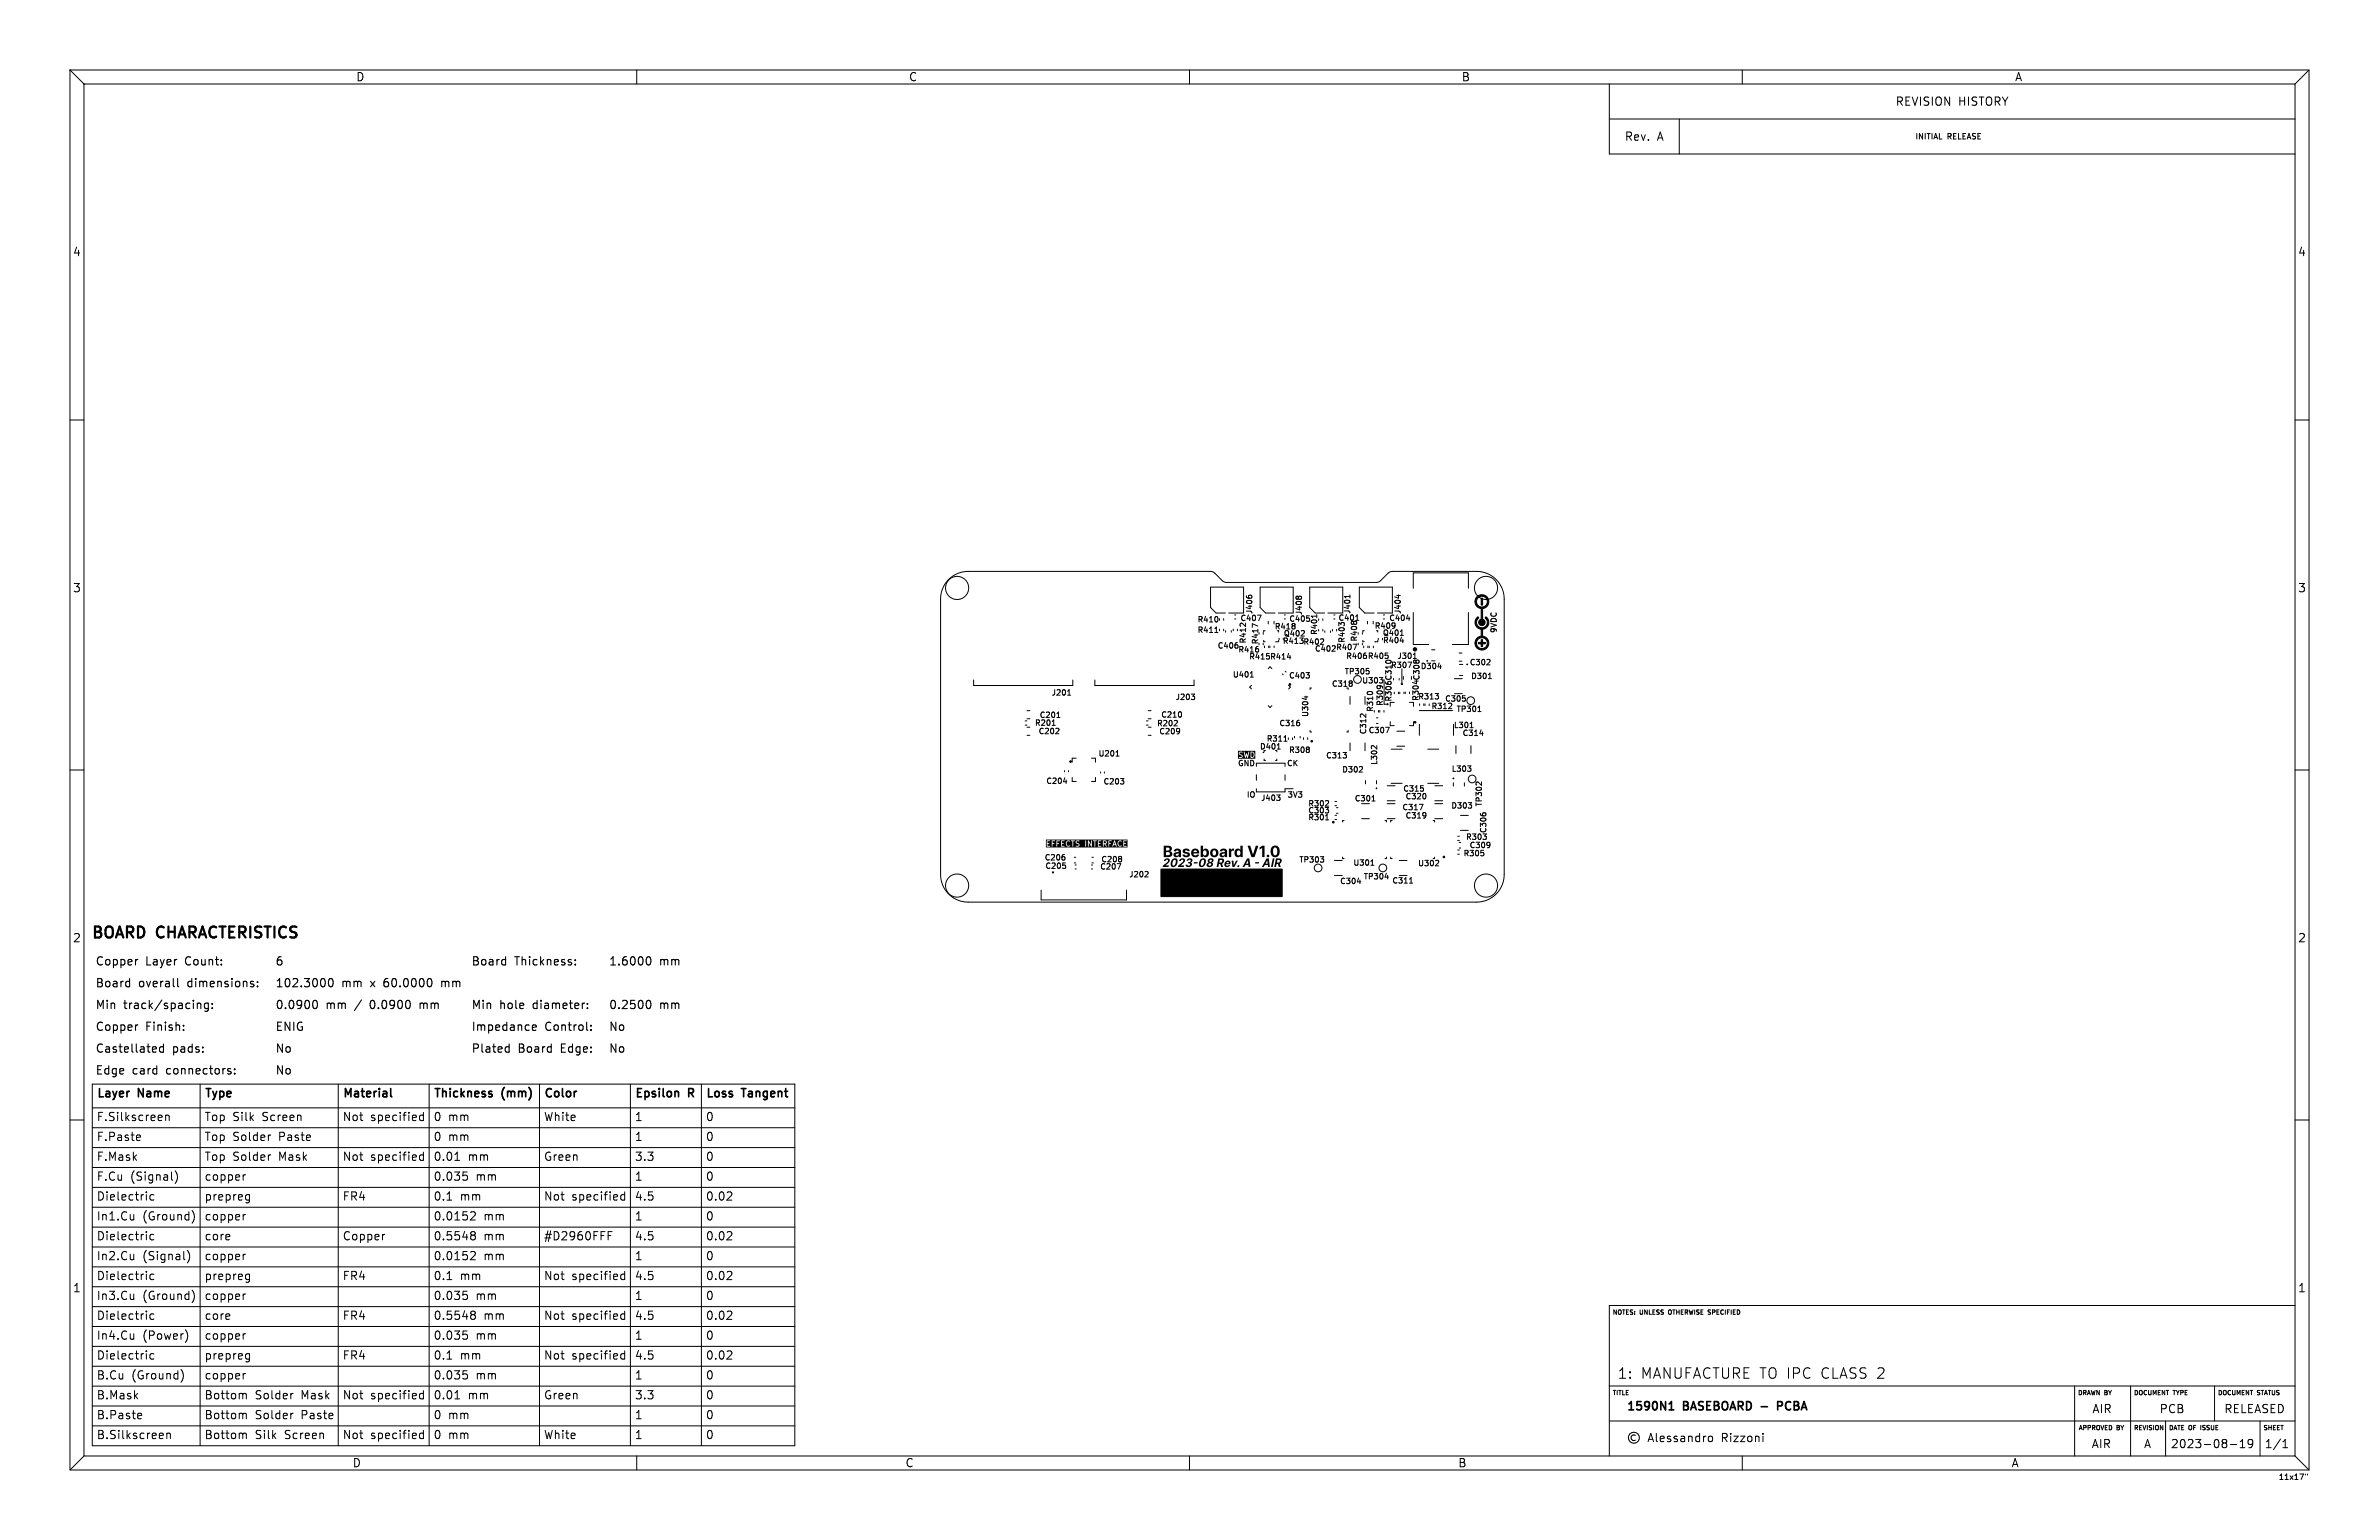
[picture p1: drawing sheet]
<svg xmlns="http://www.w3.org/2000/svg" width="432mm" height="279mm" viewBox="0 0 432 279" stroke-linecap="round" stroke-linejoin="round" font-family="sans-serif">
<defs><g id="words">
<g font-size="2.8">
<text x="211" y="156.4">Baseboard V1.0</text>
<text x="16.5" y="171.2">BOARD</text>
<text x="28.6" y="171.2">CHARACTERISTICS</text>
</g>
<g font-size="2.7">
<text x="293.5" y="250.3">1:</text>
<text x="297.8" y="250.3">MANUFACTURE TO IPC CLASS 2</text>
</g>
<g font-size="2.1">
<text x="64.6" y="14.9">D</text>
<text x="164.9" y="14.9">C</text>
<text x="265.2" y="14.9">B</text>
<text x="365.7" y="14.9">A</text>
<text x="344" y="19.4">REVISION HISTORY</text>
<text x="294.2" y="25.7">Rev.</text>
<text x="300.1" y="25.7">A</text>
<text x="13.2" y="46.7">4</text>
<text x="417" y="46.7">4</text>
<text x="13.2" y="107.7">3</text>
<text x="417" y="107.7">3</text>
<text x="220.7" y="157.9">Rev. A - AIR</text>
<text x="13.2" y="171.2">2</text>
<text x="417" y="171.2">2</text>
<text x="17.3" y="179.6">Board</text>
<text x="17.3" y="175.6">Copper</text>
<text x="25.2" y="179.6">overall</text>
<text x="26.5" y="175.6">Layer</text>
<text x="33.9" y="175.6">Count:</text>
<text x="34.3" y="179.6">dimensions:</text>
<text x="49.9" y="175.6">6</text>
<text x="49.9" y="179.6">102.3000</text>
<text x="62.1" y="179.6">mm</text>
<text x="67.5" y="179.6">x</text>
<text x="70.2" y="179.6">60.0000</text>
<text x="80.9" y="179.6">mm</text>
<text x="85.5" y="175.6">Board</text>
<text x="93.4" y="175.6">Thickness:</text>
<text x="110.4" y="175.6">1.6000</text>
<text x="119.7" y="175.6">mm</text>
<text x="17.3" y="183.5">Min</text>
<text x="22.5" y="183.5">track/spacing:</text>
<text x="49.9" y="183.5">0.0900</text>
<text x="59.2" y="183.5">mm</text>
<text x="64.7" y="183.5">/</text>
<text x="67.7" y="183.5">0.0900</text>
<text x="77" y="183.5">mm</text>
<text x="85.5" y="183.5">Min</text>
<text x="90.7" y="183.5">hole</text>
<text x="97" y="183.5">diameter:</text>
<text x="110.4" y="183.5">0.2500</text>
<text x="119.7" y="183.5">mm</text>
<text x="17.3" y="191.4">Castellated</text>
<text x="17.3" y="187.5">Copper</text>
<text x="26.5" y="187.5">Finish:</text>
<text x="31.3" y="191.4">pads:</text>
<text x="49.9" y="191.4">No</text>
<text x="49.9" y="187.5">ENIG</text>
<text x="85.5" y="191.4">Plated</text>
<text x="85.5" y="187.5">Impedance</text>
<text x="94.1" y="191.4">Board</text>
<text x="98.9" y="187.5">Control:</text>
<text x="102" y="191.4">Edge:</text>
<text x="110.4" y="187.5">No</text>
<text x="110.4" y="191.4">No</text>
<text x="17.3" y="195.4">Edge</text>
<text x="24" y="195.4">card</text>
<text x="30.4" y="195.4">connectors:</text>
<text x="49.9" y="195.4">No</text>
<text x="17.5" y="199.8">Layer</text>
<text x="17.5" y="203.5">F.Silkscreen</text>
<text x="25.2" y="199.8">Name</text>
<text x="37.1" y="199.8">Type</text>
<text x="37.1" y="203.5">Top Silk</text>
<text x="47.4" y="203.5">Screen</text>
<text x="62.1" y="199.8">Material</text>
<text x="62.1" y="203.5">Not</text>
<text x="67.1" y="203.5">specified</text>
<text x="78.6" y="203.5">0 mm</text>
<text x="78.6" y="199.8">Thickness</text>
<text x="91.2" y="199.8">(mm)</text>
<text x="98.7" y="199.8">Color</text>
<text x="98.7" y="203.5">White</text>
<text x="115.2" y="199.8">Epsilon</text>
<text x="115.2" y="203.5">1</text>
<text x="125.1" y="199.8">R</text>
<text x="128.1" y="203.5">0</text>
<text x="128.1" y="199.8">Loss</text>
<text x="134.8" y="199.8">Tangent</text>
<text x="17.5" y="207.2">F.Paste</text>
<text x="37.1" y="207.2">Top Solder</text>
<text x="50.4" y="207.2">Paste</text>
<text x="78.6" y="207.2">0 mm</text>
<text x="115.2" y="207.2">1</text>
<text x="128.1" y="207.2">0</text>
<text x="17.5" y="210.8">F.Mask</text>
<text x="17.5" y="214.4">F.Cu</text>
<text x="23.5" y="214.4">(Signal)</text>
<text x="37.1" y="210.8">Top Solder</text>
<text x="37.1" y="214.4">copper</text>
<text x="50.4" y="210.8">Mask</text>
<text x="62.1" y="210.8">Not</text>
<text x="67.1" y="210.8">specified</text>
<text x="78.6" y="210.8">0.01</text>
<text x="78.6" y="214.4">0.035</text>
<text x="84.8" y="210.8">mm</text>
<text x="86.2" y="214.4">mm</text>
<text x="98.7" y="210.8">Green</text>
<text x="115.2" y="210.8">3.3</text>
<text x="115.2" y="214.4">1</text>
<text x="128.1" y="210.8">0</text>
<text x="128.1" y="214.4">0</text>
<text x="17.5" y="218">Dielectric</text>
<text x="17.5" y="221.6">In1.Cu</text>
<text x="25.7" y="221.6">(Ground)</text>
<text x="37.1" y="218">prepreg</text>
<text x="37.1" y="221.6">copper</text>
<text x="62.1" y="218">FR4</text>
<text x="78.6" y="221.6">0.0152</text>
<text x="78.6" y="218">0.1</text>
<text x="83.4" y="218">mm</text>
<text x="87.6" y="221.6">mm</text>
<text x="98.7" y="218">Not</text>
<text x="103.6" y="218">specified</text>
<text x="115.2" y="221.6">1</text>
<text x="115.2" y="218">4.5</text>
<text x="128.1" y="221.6">0</text>
<text x="128.1" y="218">0.02</text>
<text x="17.5" y="225.2">Dielectric</text>
<text x="37.1" y="225.2">core</text>
<text x="62.1" y="225.2">Copper</text>
<text x="78.6" y="225.2">0.5548</text>
<text x="87.6" y="225.2">mm</text>
<text x="98.7" y="225.2">#D2960FFF</text>
<text x="115.2" y="225.2">4.5</text>
<text x="128.1" y="225.2">0.02</text>
<text x="17.5" y="232.4">Dielectric</text>
<text x="17.5" y="228.8">In2.Cu</text>
<text x="25.7" y="228.8">(Signal)</text>
<text x="37.1" y="232.4">prepreg</text>
<text x="37.1" y="228.8">copper</text>
<text x="62.1" y="232.4">FR4</text>
<text x="78.6" y="232.4">0.1</text>
<text x="78.6" y="228.8">0.0152</text>
<text x="83.4" y="232.4">mm</text>
<text x="87.6" y="228.8">mm</text>
<text x="98.7" y="232.4">Not</text>
<text x="103.6" y="232.4">specified</text>
<text x="115.2" y="228.8">1</text>
<text x="115.2" y="232.4">4.5</text>
<text x="128.1" y="228.8">0</text>
<text x="128.1" y="232.4">0.02</text>
<text x="13.2" y="234.7">1</text>
<text x="17.5" y="236">In3.Cu</text>
<text x="17.5" y="239.6">Dielectric</text>
<text x="25.7" y="236">(Ground)</text>
<text x="37.1" y="236">copper</text>
<text x="37.1" y="239.6">core</text>
<text x="62.1" y="239.6">FR4</text>
<text x="78.6" y="236">0.035</text>
<text x="78.6" y="239.6">0.5548</text>
<text x="86.2" y="236">mm</text>
<text x="87.6" y="239.6">mm</text>
<text x="98.7" y="239.6">Not</text>
<text x="103.6" y="239.6">specified</text>
<text x="115.2" y="236">1</text>
<text x="115.2" y="239.6">4.5</text>
<text x="128.1" y="239.6">0.02</text>
<text x="128.1" y="236">0</text>
<text x="417" y="234.7">1</text>
<text x="17.5" y="243.2">In4.Cu</text>
<text x="25.7" y="243.2">(Power)</text>
<text x="37.1" y="243.2">copper</text>
<text x="78.6" y="243.2">0.035</text>
<text x="86.2" y="243.2">mm</text>
<text x="115.2" y="243.2">1</text>
<text x="128.1" y="243.2">0</text>
<text x="17.5" y="250.4">B.Cu</text>
<text x="17.5" y="246.8">Dielectric</text>
<text x="23.7" y="250.4">(Ground)</text>
<text x="37.1" y="246.8">prepreg</text>
<text x="37.1" y="250.4">copper</text>
<text x="62.1" y="246.8">FR4</text>
<text x="78.6" y="250.4">0.035</text>
<text x="78.6" y="246.8">0.1</text>
<text x="83.4" y="246.8">mm</text>
<text x="86.2" y="250.4">mm</text>
<text x="98.7" y="246.8">Not</text>
<text x="103.6" y="246.8">specified</text>
<text x="115.2" y="246.8">4.5</text>
<text x="115.2" y="250.4">1</text>
<text x="128.1" y="246.8">0.02</text>
<text x="128.1" y="250.4">0</text>
<text x="17.5" y="257.6">B.Paste</text>
<text x="17.5" y="254">B.Mask</text>
<text x="37.1" y="257.6">Bottom</text>
<text x="37.1" y="254">Bottom</text>
<text x="46.1" y="257.6">Solder</text>
<text x="46.1" y="254">Solder</text>
<text x="54.4" y="257.6">Paste</text>
<text x="54.4" y="254">Mask</text>
<text x="62.1" y="254">Not</text>
<text x="67.1" y="254">specified</text>
<text x="78.6" y="254">0.01</text>
<text x="78.6" y="257.6">0 mm</text>
<text x="84.8" y="254">mm</text>
<text x="98.7" y="254">Green</text>
<text x="115.2" y="257.6">1</text>
<text x="115.2" y="254">3.3</text>
<text x="128.1" y="257.6">0</text>
<text x="128.1" y="254">0</text>
<text x="295.2" y="256.3">1590N1</text>
<text x="305.6" y="256.3">BASEBOARD -</text>
<text x="323.9" y="256.3">PCBA</text>
<text x="379.7" y="256.6">AIR</text>
<text x="391.9" y="256.6">PCB</text>
<text x="403.6" y="256.6">RELEASED</text>
<text x="17.5" y="261.2">B.Silkscreen</text>
<text x="37.1" y="261.2">Bottom</text>
<text x="46.1" y="261.2">Silk</text>
<text x="51.4" y="261.2">Screen</text>
<text x="62.1" y="261.2">Not</text>
<text x="67.1" y="261.2">specified</text>
<text x="78.6" y="261.2">0 mm</text>
<text x="98.7" y="261.2">White</text>
<text x="115.2" y="261.2">1</text>
<text x="128.1" y="261.2">0</text>
<text x="312.5" y="261.8">Rizzoni</text>
<text x="379.6" y="262.9">AIR</text>
<text x="389.1" y="262.9">A</text>
<text x="394" y="262.9">2023-08-19</text>
<text x="411" y="262.9">1/1</text>
<text x="63.9" y="266.4">D</text>
<text x="164.3" y="266.4">C</text>
<text x="264.6" y="266.4">B</text>
<text x="365" y="266.4">A</text>
</g>
<g font-size="1.4">
<text x="347.6" y="25.3">INITIAL</text>
<text x="353.5" y="25.3">RELEASE</text>
<text x="217.3" y="113.1">R410</text>
<text x="225" y="112.9">C407</text>
<text x="227.5" y="111.5" transform="rotate(-90 227.5 111.5)">J406</text>
<text x="236.5" y="111.7" transform="rotate(-90 236.5 111.7)">J408</text>
<text x="245.3" y="111.5" transform="rotate(-90 245.3 111.5)">J401</text>
<text x="252.1" y="112.9">C404</text>
<text x="254.4" y="111.5" transform="rotate(-90 254.4 111.5)">J404</text>
<text x="217.3" y="115">R411</text>
<text x="220.9" y="117.9">C406</text>
<text x="224.7" y="118.6">R416</text>
<text x="226.3" y="116.9" transform="rotate(-90 226.3 116.9)">R412</text>
<text x="226.6" y="119.8">R415 R414</text>
<text x="231.3" y="114.4">R418</text>
<text x="232.9" y="115.7">Q402</text>
<text x="238.6" y="118.4">C402 R407</text>
<text x="239.3" y="115.3" transform="rotate(-90 239.3 115.3)">R401</text>
<text x="244.2" y="119.7">R406 R405</text>
<text x="244.3" y="116.7" transform="rotate(-90 244.3 116.7)">R403</text>
<text x="249.4" y="114.3">R409</text>
<text x="250.9" y="115.5">Q401</text>
<text x="250.9" y="116.9">R404</text>
<text x="253.5" y="119.7">J301</text>
<text x="271.7" y="114.9" transform="rotate(-90 271.7 114.9)">9VDC</text>
<text x="223.7" y="123.1">U401</text>
<text x="241.6" y="124.8">C318</text>
<text x="244" y="122.5">TP305</text>
<text x="257.8" y="121.6">D304</text>
<text x="266.7" y="120.9">C302</text>
<text x="266.9" y="123.4">D301</text>
<text x="187.7" y="131.9">R201</text>
<text x="190.8" y="126.4">J201</text>
<text x="209.9" y="132">R202</text>
<text x="213.3" y="127.2">J203</text>
<text x="237.7" y="130.2" transform="rotate(-90 237.7 130.2)">U304</text>
<text x="249.4" y="129.3" transform="rotate(-90 249.4 129.3)">R310</text>
<text x="251.2" y="128.2" transform="rotate(-90 251.2 128.2)">R309</text>
<text x="252.8" y="127.4" transform="rotate(-90 252.8 127.4)">R306 C310</text>
<text x="257.7" y="127.3" transform="rotate(-90 257.7 127.3)">R304 C308</text>
<text x="259.7" y="128.8">R312</text>
<text x="262.2" y="127.5">C305</text>
<text x="264.3" y="129.4">TP301</text>
<text x="188.4" y="133.4">C202</text>
<text x="199.3" y="137.4">U201</text>
<text x="210.3" y="133.4">C209</text>
<text x="228.6" y="136.2">D401</text>
<text x="229.8" y="134.7">R311</text>
<text x="233.9" y="136.8">R308</text>
<text x="240.6" y="137.8">C313</text>
<text x="263.8" y="132.3">L301</text>
<text x="265.4" y="133.7">C314</text>
<text x="189.8" y="142.4">C204</text>
<text x="224.6" y="139.1">GND</text>
<text x="233.5" y="139.1">CK</text>
<text x="243.5" y="140.3">D302</text>
<text x="250.2" y="138.9" transform="rotate(-90 250.2 138.9)">L302</text>
<text x="254.6" y="143.8">C315</text>
<text x="263.4" y="140.2">L303</text>
<text x="226.2" y="144.8">IO</text>
<text x="228.8" y="145.5">J403</text>
<text x="233.6" y="144.8">3V3</text>
<text x="237.4" y="147.8">C303</text>
<text x="237.4" y="146.5">R302</text>
<text x="237.4" y="149">R301</text>
<text x="245.8" y="145.6">C301</text>
<text x="254.4" y="147.2">C317</text>
<text x="255" y="145.2">C320</text>
<text x="255" y="148.7">C319</text>
<text x="263.3" y="146.9">D303</text>
<text x="269.2" y="146.4" transform="rotate(-90 269.2 146.4)">TP302</text>
<text x="270" y="151.3" transform="rotate(-90 270 151.3)">C306</text>
<text x="189.5" y="156.3">C206</text>
<text x="189.6" y="157.8">C205</text>
<text x="199.8" y="156.6">C208</text>
<text x="204.8" y="159.4">J202</text>
<text x="235.7" y="156.7">TP303</text>
<text x="243.1" y="160.6">C304</text>
<text x="247.4" y="159.7">TP304</text>
<text x="252.6" y="160.5">C311</text>
<text x="413.5" y="268.7">11x17&quot;</text>
</g>
<g font-size="1.4" fill="#fff">
<text x="233.9" y="113">C405</text>
<text x="242.8" y="112.8">C401</text>
<text x="228.6" y="117" transform="rotate(-90 228.6 117)">R417</text>
<text x="232.7" y="117">R413 R402</text>
<text x="246.5" y="116.5" transform="rotate(-90 246.5 116.5)">R408</text>
<text x="233.9" y="123.3">C403</text>
<text x="247.1" y="124.2">U303</text>
<text x="252.4" y="121.4">R307</text>
<text x="188.6" y="130.5">C201</text>
<text x="210.7" y="130.4">C210</text>
<text x="232.1" y="131.9">C316</text>
<text x="257.3" y="127.1">R313</text>
<text x="248.2" y="133.3" transform="rotate(-90 248.2 133.3)">C312</text>
<text x="248.3" y="133.2">C307</text>
<text x="200.2" y="142.5">C203</text>
<text x="265.5" y="155.5">R305</text>
<text x="266" y="152.6">R303</text>
<text x="266.6" y="154.1">C309</text>
<text x="199.6" y="158">C207</text>
<text x="245.5" y="157.3">U301</text>
<text x="257.3" y="157.4">U302</text>
</g>
<g font-size="1.1">
<text x="292.6" y="238.7">NOTES:</text>
<text x="297.7" y="238.7">UNLESS</text>
<text x="303.2" y="238.7">OTHERWISE SPECIFIED</text>
<text x="292.6" y="253.3">TITLE</text>
<text x="377.1" y="253.3">DRAWN BY</text>
<text x="387.3" y="253.3">DOCUMENT</text>
<text x="394.5" y="253.3">TYPE</text>
<text x="402.5" y="253.3">DOCUMENT</text>
<text x="409.8" y="253.3">STATUS</text>
<text x="377.2" y="259.7">APPROVED</text>
<text x="384.2" y="259.7">BY</text>
<text x="387.3" y="259.7">REVISION</text>
<text x="393.6" y="259.7">DATE OF</text>
<text x="399.7" y="259.7">ISSUE</text>
<text x="410.7" y="259.7">SHEET</text>
</g>
</g></defs>
<g fill="none" stroke="#000" stroke-width=".18">
<path d="M12.7 12.7h406.4v254h-406.4zM12.7 12.7l2.5 2.5M15.2 15.2h401.4v249h-401.4zM115.6 12.7v2.5M215.9 12.7v2.5M292.1 15.2v12.7h124.5M316.2 12.7v2.5M419.1 12.7l-2.5 2.5M292.1 21.6h124.5M299.2 25.3v.2M304.8 21.6v6.3M12.7 76.2h2.5"/>
<path d="M416.6 76.2h2.5M172.3 105.1a5 5 0 0 1 3.4-1.4h44l.6 .1 1.6 1.6 .7 .3h27.2l.6-.2 1.7-1.6 .6-.2h15.3a5 5 0 0 1 5 5v50a5 5 0 0 1-5 5h-92.3a5 5 0 0 1-5-5v-50a5 5 0 0 1 1.6-3.6zM220.5 114.8h.6M221 112v.7M221.3 112.2v.3M221.3 114.1v.3M222.1 112.2v.3M222.1 114.1v.3M222.4 111.2h-1.7l-1-1v-3.7h6v4.7h-2.7M222.5 114.4v.3M223.5 114.4v.3M223.8 114.1v.3"/>
<path d="M224.1 112.3h.2M224.1 111.6h.2M224.6 114.1v.3M224.7 117.1v.1M226.1 113.1v.6l-.6-.6M226.2 108.1v.2M226.6 108.2l.2-.2h.2l.2 .2M228.2 111.6h.7l-.4 1M228.3 113.6l-1-.4v.6M228.4 117.8v.4M229.3 116.7v.3M229.3 114.8v.3"/>
<path d="M229.4 116.2v.2h.2M229.5 117.2v.3M229.6 114.4h-.2v.3M230.2 112.7v.5M230.3 117.2v.3M230.5 117.2v.3M231.2 112.7v.5M231.2 117.2v.3M231.4 111.2h-1.7l-1-1v-3.7h6v4.7h-2.7M232.1 116.2v.2h-.3M232.2 115.8v.3M233.1 112.3h.2"/>
<path d="M233.1 111.6h.2M233.7 119.2h.6M235 113.6v.4M235.2 108.4l.2-.2 .3 .2 .3-.2 .2 .2M236.1 115.4h.7M236.7 114.5v.3M237.7 112.2v.4M239 111.5v.6M240.1 112.3v.3M240.1 114.2v.3M240.2 115.9v.4l-.6 .6M240.4 111.2h-1.7l-1-1v-3.7h6v4.7h-2.7"/>
<path d="M240.5 114.5v.2M241.5 114.5v.2M241.8 114.2v.3M242.1 112.3h.2M242.1 111.6h.2M242.6 114.2v.3M243 112.9v.7M245 107.9v.6M245 108.2h-1l.2 .1M245.6 116.9h.7l-.5 1M246.1 112.5h.5M246.5 116.7v.3"/>
<path d="M247.3 114.8v.3M247.3 116.7v.3M247.4 116.2v.2h.2M247.5 117.2v.3M247.6 114.4h-.2v.3M248.2 112.7v.5M248.3 117.2v.3M248.5 117.2v.3M249.2 112.7v.5M249.3 117.2v.3M249.4 111.2h-1.7l-1-1v-3.7h6v4.7h-2.7M250.1 116.2v.2h-.3"/>
<path d="M250.2 115.8v.3M251.1 112.3h.2M251.1 111.6h.2M251.9 119.8h.4M251.9 119v.4M253.2 113.2v.6M253.2 113.4v.1M253.5 108h.7M253.8 107.9v.6M254.1 116.3h.7M254.2 115.3h.5M255.3 112.3h.6"/>
<path d="M256.5 119.5h.6M256.5 106.7v-2.8h10v2.8M256.5 111.1v5.8h2.8M256.7 119.8h.2M256.7 118.6l.1-.1v1M257.1 119.8h.4M258.9 119.9h.2M259 119.8v.2M259.8 117.9h.6M259.8 119.9h.6M264.8 118.5h.6M264.8 120h.6"/>
<path d="M266.5 111.1v5.8h-2.9M270.4 119.7v.4l-.6 .5h.7M12.7 139.7h2.5M176.7 123.4v1h18v-1M186.1 130.8h.3M186.1 131.5h.3M186.4 128.9h.5M186.4 131.9h.5M186.4 133.4h.5M186.4 130.4h.5M191 131.6h.5M191.8 130.2h.6"/>
<path d="M192.1 132.2l.1 .4-.6 .5h.6M193.2 139.8v.2M193.8 126.1h.5M193.9 139.8v.2M194 125.3l.1-.2v1M195.3 137.6h-.7v.7M198.1 137.6h.7v.7M198.7 123.4v1h18v-1M202.6 137.2h.5M202.7 136.3l.1-.1v1M208.1 130.8h.3M208.1 131.5h.3"/>
<path d="M208.4 128.9h.5M208.4 131.9h.5M208.4 133.4h.5M208.4 130.4h.5M213.7 130.9v.2l-.6 .6h.6M214.1 132.2v.7M214.1 132.6v.1M214.4 129.3v.6M216.2 125.9h.6l-.3 .4M216.7 126.4l.1 .1-.1 .4M226.9 122.8h.6M227.1 122l.1-.2v1"/>
<path d="M227.2 124.3l-.4 .4 .4 .3M228 138.5h5.2M229.4 137.7v.3h.3M230.2 121.3l.3-.3 .4 .3M230.2 128l.3 .4 .4-.4M231.8 137.7v.3h-.3M231.8 135.9h.6M232.8 122.3l.1 .1M233 134.5h.6M233.3 121.8l.1 .1M233.8 133.9v.3M233.9 124.3l.3 .4-.3 .3"/>
<path d="M234.6 133.9v.3M235 133.6v.3M235.9 131.2v.4M236 133.6v.3M236.6 133.8v.4M237 122h.7l-.4 .4M237.1 126.3v.6M237.4 133.8v.4M237.6 122.5v.4M237.6 135.6v.3M237.6 136v.4M237.8 132.5v.3h.3"/>
<path d="M238.1 124.8h-.3v.3M243.8 136.5h.6l-.4 .4M244.3 137v.4M244.7 132.5v.3h-.3M245 126.4v1.4M245 134.8v1.4M245.4 123.6v.3M245.4 124v.4M247.2 139.1l.1 .4-.6 .6h.6M247.8 126.4v1.4M247.8 134.8v1.4M247.9 129.5v.7l-.6-.6h-.4"/>
<path d="M248.3 125.5h.7M248.5 121.8v.4M249.8 130.2h.3M249.8 131.3h.3M249.9 135.3v.6l-.6-.6-.4 .1M250.2 128.9v.3M250.4 122.9h.6l-.4 .4M250.4 128.9v.3M250.9 123.4l.1 .1-.1 .4M251.1 123.4h.1v4.4h.7M251.2 128.9v.3M251.5 131.9h.7l-.5 1"/>
<path d="M251.8 127.7l.1 .1-.1 .1zM252.3 130.9v.8h.8M252.3 127.4v.8M252.5 135.9h2M253.5 135.4h1.5M253.5 132.7h1.5M253.8 125.6v.3M254 123.1v.3M254.1 125.6v.3M254.3 124.1h.3l-.2 .1zM254.4 121.3v2.9M254.7 122.7v.6"/>
<path d="M254.8 125.6v.3M255.1 125.5v.4M255.8 125.5v.4M255.8 127.4h.8v.8M256.2 122.7v.6M256.2 120.1l-.4 1M256.6 130.9v.8h-.8M257.6 128.9h6.1M257.6 131.4v2M257.7 127.7v.3M258.4 127.7v.3M258.7 127.7v.3"/>
<path d="M259.1 135.9h2M260.5 125.8h.6l-.3 .4M261 121h.6M261.1 126.3v.4M263.5 128l-.6 .6h.6M263.8 131.4v2M264 125.8h1.4M264 123.1h1.4M264.3 135.3v1.4M264.9 122.5h.6M264.9 120.5h.6M265.9 126.7v.4"/>
<path d="M266.2 120.5h.2M266.4 138.9h.6l-.3 .4M266.8 132h.6M266.9 139.4l.1 .1-.1 .4M267 135.3v1.4M267 131.2l.1-.2v1M268.2 129.1h.6M268.6 133.1h.6M270.1 123.1h.6M416.6 139.7h2.5M193 141.8h.6M193.3 155.5v.4"/>
<path d="M193.4 157v.5M194.6 141.1v.7h.7M195 155.5h.3M195 156.6h.3M195.1 157.7h.2M195.1 156.9h.2M198.1 157.7h.2M198.1 156.9h.2M198.2 155.5h.3M198.2 156.6h.3M198.8 141.1v.7h-.7M199.7 140v.3"/>
<path d="M200.5 140v.3M203.4 141.2h.6l-.4 .4M203.4 156.7l-.4 1M203.5 155.5v.2M203.5 155.9v.4M203.9 141.7v.5M208.2 158.1l.2 .2v.2l-.6 .6h.6M228 143.1v.6h5.2v-.6h1.5M228 140.6v1M231.7 144.2h.6l-.3 .4M232.1 144.6l.2 .2v.2l-.2 .2M233.2 140.6v1"/>
<path d="M239.6 155.4h.7l-.4 .4M240.2 155.9v.4M240.5 146.5h.7l-.4 .4M240.6 148.7h.6M241.1 145.3v.4l-.6 .5h.7M241.1 147v.4M242.2 158.8h1.4M242.2 156.1h1.4M242.3 146.2h.3M242.3 145.4h.3M242.3 147.9h.3M242.3 148.7h.3"/>
<path d="M242.6 146.5h.3M242.6 147.6h.3M243.7 155.5v.3h.3M244 148.9h-.3v.2M246.4 160h.6M247.1 148.5h1.5M247.8 141.6v.6M248.8 157h.6M249 156.1l.1-.1v1M249 145.3h.6M249.7 143h.2M249.8 141.6v.6"/>
<path d="M249.8 142.9v.2M251.4 148.9h.2v.2M251.4 159.1h.6M251.6 155.5v.3h-.2M251.8 148.5h1.4M251.8 142.6h1.4M251.8 145.3h1.4M251.8 145.8h1.4M252.4 155.5v.3h.3M252.5 142.1h2M252.7 148.9h-.3v.2M254 158.8h1.4"/>
<path d="M254 156.1h1.4M257.6 145.9h.7l-.4 1M258.3 143v.5M258.8 144.1v.7M258.8 147.5v.7M258.8 147.9h.1M259.1 142.1h2M260.1 148.9h.3v.2M260.4 155.5v.3h-.3M260.4 148.5h1.5M260.4 142.6h1.5M260.4 145.3h1.5"/>
<path d="M260.4 145.8h1.5M261 156.1l.1 .4-.6 .6h.6M263.7 141.2h.2M263.8 141.1v.2M263.8 142v.6M264.6 151.7h.3M264.6 152.5h.3M264.6 155h.3M264.6 154.2h.3M264.9 153.9h.2M264.9 152.8h.2M265.1 150.7h1.4"/>
<path d="M265.1 147.9h1.4M265.8 142v.6M266.5 145.6h.6l-.3 .4M267.1 146.1v.4M268 141.9h.3M268.9 141.9v.6M269.2 147.5h.4M269.3 154.8v.4M269.7 151.8v.4M269.8 151.3l-.3 .4M270.4 152.9v.7M270.4 153.2v.1"/>
<path d="M189 161.5v1.8h15.5v-1.8M255.8 160.2h.6M16.8 196.7h127.5v65.6h-127.5zM36.3 196.7v65.6M61.4 196.7v65.6M77.9 196.7v65.6M97.9 196.7v65.6M114.4 196.7v65.6M127.3 196.7v65.6M12.7 203.2h2.5M16.8 208.2h127.5M16.8 204.6h127.5"/>
<path d="M16.8 215.4h127.5M16.8 211.8h127.5M16.8 201h127.5M16.8 219h127.5M25.3 205.9l.2 .4-.7 .1M25.4 206.8l-.1 .1M27.9 216.8l-.4-.1-.3 .3v.5l.2 .2h.5M30.1 202.5l.2-.2 .3 .1 .1 .9M30.1 202.3v1M31.2 214.1h.2M31.8 212.4a1.72 1.72 0 0 1 0 2.3M34.9 219.6a1.72 1.72 0 0 1 0 2.3"/>
<path d="M44.6 213.1l-.3 .1-.2 .2M44.9 216.7l.4 .1M45.3 216.7v1.3l-.2 .2h-.3M45.3 217.7h-.4M49.1 205.9l-.3 .2M49.1 209.5l-.3 .2M54.6 202.4v.9M56.3 206l.1 .3-.8 .1M76.9 201.8v1.5M76.9 209v1.5M76.9 202.4l-.5-.1-.3 .3v.4l.2 .2h.6M76.9 209.6l-.5-.1-.3 .3v.4l.2 .3h.6"/>
<path d="M81.1 217.7h.9M82.6 210.5h.8M84.1 212.6h.7M84.2 213.2h.4l.3 .3-.1 .5-.6 .1M85.6 219.8l.5 .1 .2 .4-.9 1h.9M113.4 216.8l-.4-.1-.3 .3v.5l.1 .2h.6M113.4 216.2v1.5M132.7 216.3l.1 .2v.4l-.9 .8h.9M416.6 203.2h2.5M16.8 226.2h127.5M16.8 237.1h127.5M16.8 233.5h127.5"/>
<path d="M16.8 229.8h127.5M16.8 222.6h127.5M24.3 220.3v1M24.3 227.6v1M24.3 234.8v1M24.3 235.6l-.1 .1M24.3 228.4l-.1 .1M24.3 221.2l-.1 .1M27.9 238.4h-.4l-.3 .3v.4l.2 .2h.5M27.9 231.2h-.4l-.3 .2v.5l.2 .2h.5M27.9 224h-.4l-.3 .2v.5l.2 .2h.5M33.4 228.5l.2 .1"/>
<path d="M34 226.8a1.72 1.72 0 0 1 0 2.3M34.9 234.1a1.72 1.72 0 0 1 0 2.2M44.6 220.3l-.3 .1-.2 .2M44.6 234.8h-.3l-.2 .3M44.6 227.6h-.3l-.2 .2M44.9 231.2h.4M45.3 231.2v1.2l-.2 .2-.3 .1M45.3 232.1l-.4 .1M69.7 224h.2M81.1 232.2h.9M84.1 234.3h.7M84.2 234.8h.4l.3 .3-.1 .5-.6 .2"/>
<path d="M85.6 237.9h.4l.2 .1 .1 .2-.3 .3M85.6 223.5h.4l.2 .1 .1 .2-.3 .3M85.6 238.4l.1 .1M85.6 224l.1 .1M85.6 227.1h.5l.2 .4-.9 1.1h.9M85.7 238.5h.3M85.7 238.5l-.1 .1M85.7 224.1h.3M85.7 224.1l-.1 .1M86 238.5l.3 .3-.1 .4-.2 .2-.4-.1M86 224.1l.3 .3-.1 .4-.2 .2-.4-.1M110.4 224.2h.5"/>
<path d="M110.4 223.5h.7M113.4 230.7v1.5M113.4 237.9v1.5M113.4 231.2h-.4l-.3 .2v.5l.1 .2h.6M113.4 238.4h-.4l-.3 .3v.4l.1 .2h.6M132.7 237.9l.1 .3v.3l-.9 .9h.9M132.7 223.5l.1 .2v.4l-.9 .9h.9M132.7 230.7l.1 .2v.4l-.9 .9h.9M416.6 236.9h-124.5v27.3M16.8 251.5h127.5M16.8 255.1h127.5M16.8 240.7h127.5"/>
<path d="M16.8 247.9h127.5M16.8 244.3h127.5M16.8 258.7h127.5M24.3 242v1M24.3 242.8l-.1 .1M25.2 256.4l.4 .1 .1 .3-.7 .1M25.6 257.3l-.4 .1M27.9 245.7l-.4-.1-.3 .3v.4l.2 .2h.5M32.9 248.5a1.72 1.72 0 0 1 0 2.3M33.6 241.3a1.72 1.72 0 0 1 0 2.3M44.3 256.4h.2l.2 .2v.8M44.3 252.8h.2l.2 .2v.8"/>
<path d="M44.6 242l-.3 .1-.2 .2M44.6 249.2l-.3 .1-.2 .2M44.9 245.6l.4 .1M45.3 245.6v1.2l-.2 .2-.3 .1M45.3 246.5l-.4 .1M53.2 256.4l-.3 .1M53.2 252.8l-.3 .1M60.4 256.5v.3l-.7 .1M76.9 252.3v1.5M76.9 259.5v1.5M76.9 252.9l-.5-.1-.3 .3v.4l.2 .2h.6M81.1 246.6h.9"/>
<path d="M82.6 253.8h.8M84.1 248.7h.7M84.1 241.5h.7M84.2 242.1h.4l.3 .2-.1 .5-.6 .2M84.2 249.3h.4l.3 .2-.2 .6-.5 .1M113.4 245.1v1.5M113.4 245.7l-.4-.1-.3 .3v.4l.1 .2h.6M132.7 245.2l.1 .2v.3l-.9 .9h.9M292.1 257.8h124.5M292.1 251.5h124.5M376.6 251.5v12.7M386.7 251.5v12.7"/>
<path d="M393.1 257.8v6.4M399.5 258.6v.8M402 251.5v6.3M410.2 257.8v6.4M15.2 264.2l-2.5 2.5M30.3 260v1M30.3 260.2l.2-.2 .4 .1v.9M44.3 260h.2l.2 .2v.8M58.6 260.1l.1 .9M76.9 260.1l-.5-.1-.3 .3v.4l.2 .2h.6M115.6 264.2v2.5M215.9 264.2v2.5"/>
<path d="M296.8 260.4a.52 .52 0 0 0-.8 .4 .52 .52 0 0 0 .8 .5M299.1 261.6l.5-1.5 .5 1.5M299.3 261.1h.7M300.6 260.1v1.2l.2 .3M301.3 261.1l.8-.2-.1-.3h-.4l-.3 .2 .1 .7h.6M303.2 260.6h-.4l-.2 .2 .1 .2 .5 .1v.4h-.6M304.4 260.6h-.3l-.3 .2 .1 .2 .5 .1v.4h-.6M305.1 260.6h.6l.1 1M305.8 260.9l-.5 .1a.29 .29 0 0 0-.2 .3 .29 .29 0 0 0 .2 .3l.5-.1M306.5 260.7l.2-.1h.4v1M306.5 260.6v1M308.5 260.6h-.4l-.3 .2v.5l.1 .2h.6"/>
<path d="M308.5 260.1v1.5M309.2 260.6v1M309.6 260.6h-.3l-.1 .2M310.2 260.6h.4l.2 .2v.5l-.2 .3-.4-.1-.1-.2v-.5zM316.2 264.2v2.5M320 260.1v.1M320 260.6v1M404.8 262.1h1.2M406.6 262.7h.9M406.6 261.6l.4-.4v1.5M408.9 261.8l-.3 .3h-.3l-.3-.3 .2-.6h.4l.2 .1a.99 .99 0 0 1-.3 1.4h-.3M414.4 262.7h.8"/>
<path d="M414.4 261.6l.4-.4v1.5M416.6 264.2l2.5 2.5M418.4 267.4v.2M418.8 267.4v.2"/>
<circle cx="173.7" cy="106.7" r="2.1"/>
<circle cx="231.6" cy="116.4" r=".05"/>
<circle cx="249.6" cy="116.4" r=".05"/>
<circle cx="269.7" cy="106.7" r="2.1"/>
<circle cx="246.4" cy="123.3" r=".7"/>
<circle cx="266.9" cy="127.1" r=".7"/>
<circle cx="239.2" cy="157.5" r=".7"/>
<circle cx="251" cy="157.5" r=".7"/>
<circle cx="267.2" cy="141.3" r=".7"/>
<circle cx="173.7" cy="160.7" r="2.1"/>
<circle cx="269.7" cy="160.7" r="2.1"/>
<circle cx="296.6" cy="260.8" r="1"/>
</g>
<g fill="none" stroke="#000" stroke-width=".3">
<path d="M18.1 197.5v1.5M23.3 198h.2M26 197.5v1.5l-.9-1.5v1.5M37.4 197.5h.9M37.8 197.5v1.5M62.7 199v-1.5l.5 1.1 .5-1.1v1.5M65.8 197.5v1.3M68.8 197.5v.1M70.1 198.1l.1 .9M70.2 198.9l-.1 .1M70.2 198.4h-.1M70.9 197.5v1.3l.2 .2"/>
<path d="M79 197.5h.8M79.4 197.5v1.5M80.3 197.5v1.5M81.7 197.5v.1M83.7 197.5v1.5M88.7 198.3l.6 .4-.2 .3-.4-.1M89.3 198.1l-.4-.1-.2 .2M91.6 197.3l-.3 .4M96 197.3l.3 .4M100.1 197.6h-.1a.54 .54 0 0 0-.7 .1M102.1 197.5v1.3M104.7 198l-.3 .1"/>
<path d="M116.4 197.5h-.7v1.5M119.7 197.5v.1M120.4 197.5v1.3M122.6 198.1h.5l.1 .9M125.8 197.6l-.2-.1h-.6v1.5M128.6 197.5v1.5M134.5 197.5h.9M135 197.5v1.5M142.6 197.5v1.3M302.9 255.8h.9M302.9 254.7l.5-.4v1.5M323.4 254.4l-.7-.1v1.5"/>
<path d="M323.4 255l-.7 .1"/>
</g>
<g fill="#000" stroke="#000" stroke-width=".18">
<path d="M268.1 112l.2-.1 .1 .2-.3 .4-.1 .6a.99 .99 0 0 0 1.5 .6 .99 .99 0 0 0 0-1.6l.2-.2 .3 .4 .2 .5v.4a1.25 1.25 0 0 1-1.1 1v1.2l.1 .1a1.26 1.26 0 0 1 1 1.4 1.26 1.26 0 0 1-1.3 1 1.26 1.26 0 0 1-1.2-1.2h.3a.98 .98 0 0 0 1.5 .8 .98 .98 0 0 0 0-1.6 .98 .98 0 0 0-1.5 .8h-.3v-.2a1.23 1.23 0 0 1 1.1-1.1v-1.2l-.1-.1a1.25 1.25 0 0 1-.6-2.1zM268.1 108.3l.4-.3 .7-.1a1.26 1.26 0 0 1 1 1.3 1.26 1.26 0 0 1-1.1 1.2v1.9a.59 .59 0 0 1 .4 .9 .59 .59 0 0 1-1 0 .59 .59 0 0 1 .3-.9v-1.9a1.23 1.23 0 0 1-1.1-1.2h.3a.98 .98 0 0 0 1.5 .8 .98 .98 0 0 0 0-1.7 .98 .98 0 0 0-1.5 .8l-.3 .1 .1-.6zM268.8 108.5h.3v1.3h-.3zM268.3 116.6h.5v-.5h.3v.5h.5v.2h-.5v.5h-.3v-.5h-.5zM210.7 157.7h22v5h-22z"/>
<circle cx="194.3" cy="138.2" r=".15"/>
<circle cx="234.1" cy="124.2" r=".15"/>
<circle cx="238.1" cy="134.5" r=".15"/>
<circle cx="256.8" cy="131" r=".15"/>
<circle cx="242" cy="149.2" r=".15"/>
<circle cx="262.1" cy="155.5" r=".15"/>
</g>
<path d="M227.1 136.5a.42 .42 0 0 1 .5 .4 .42 .42 0 0 1-.5 .5zM224.7 136.2h3.1v1.5h-3.1v-1l.7 .5-.1 .1h-.4v.2h.4l.3-.2-.2-.3-.4-.2 .1-.3 .4 .1v-.2h.2l.4 1.1 .1-.5 .2 .5h.9l.3-.1 .1-.4-.2-.6h-.5v1h-.5l.2-1-.3 .7-.2-.5-.1 .5-.2-.7h-.8l-.3 .3h-.1zM200.3 152.6l.4 .1v.2l-.4 .1zM202.3 152.8l.1 .4h-.2zM189.8 152.3h14.9v1.5h-14.9v-.3l3.4 .1v-.1h-.4v-.4h.7l.1 .4 .2 .1h.3l.1-.2a.42 .42 0 0 1-.6-.4 .42 .42 0 0 1 .6-.3v-.2l.4 .1 .1 1 .1-.8h.4l.2 .2 .4 .2-.1 .3h-.5l.2 .1h2.2v-.8l.5 .8 .1-1.1h.2l.2 .1 .1 1h1.6v-.5h.1l.4 .5 1.1-.1 .1 .1 .1-.3h.4l.1 .3v-.5h.2l.2 .4 .2 .1h1.2l.1-.1h-.5v-.4l.4-.1-.4-.1v-.3h.4l.1-.1h-.6v1h-.4l.1-.1a.42 .42 0 0 1-.6-.4 .42 .42 0 0 1 .6-.3l-.2-.2h-.3l-.3 .6h-.2l-.3-.6-.4 1h-.6v-.4l.4-.1-.4-.1v-.3h.5l-.6-.1v1h-.3l-.3-.4 .3-.2-.1-.3-.6-.1v1h-.3h-.5v-.4l.4-.1-.4-.1v-.3h.4l.1-.1h-.6v1h-.5v-.9h.3l-.1-.1h-.9l-.1 .8-.5-.8v1h-.4v-1l-.1 1h-1.2l.1-.4-.5-.4 .1-.1 .4 .1v-.2h-.4l-.3 .3h-.4v-.2h.3l-.1-.1h-1.2l-.2 .1-.1 .5h-.7l.3-.1-.3-.1v-.3h.4l-.5-.1-.1 1h-.7v-.4l.3-.1-.3-.1v-.3h.5l-.6-.1-.1 1h-.7v-.4l.4-.1-.4-.1v-.3h.5l-.5-.1-.1 1h-.3h-.5v-.4l.4-.1-.4-.1v-.3h.4l.1-.1h-.5l-.1 1h-.2zM216.7 156.4h.7l-.1 .3h-.6z" fill="#000"/>
<g fill="none" stroke="#000" stroke-width=".4">
<path d="M18.2 168.3l-.3-.2h-.7v2M19.2 168.4a.68 .68 0 0 1 1.2 0M21 170.1l.7-2 .7 2M24.1 168.3l-.3-.2h-.8v2M26 168.4l-.5-.3h-.5v2M29.7 168.3a.69 .69 0 0 0-1 .1M30.6 168.1v2M31.7 168.1v2M32.4 170.1l.6-2 .7 2M35.4 168.3l-.3-.2h-.7v2M36.1 170.1l.7-2 .6 2M39.2 168.3a.69 .69 0 0 0-1 .1"/>
<path d="M39.8 168.1h1.2M40.4 168.1v2M42.6 168.1h-1v2M44.5 168.3l-.3-.2h-.8v2M45.4 168.1v2M47.4 168.2l-.7-.1-.3 .2M48 168.1h1.1M48.6 168.1v2M49.8 168.1v2M51.9 168.3a.69 .69 0 0 0-1 .1M53.8 168.2l-.8-.1-.2 .2"/>
<circle cx="256.8" cy="117.8" r=".2"/>
</g>
<g fill="none" stroke="#000" stroke-width=".2">
<path d="M23.4 178l.1 .1M23.5 177.5v1.5M23.5 179h-.1M25 174.1h-.3M32.2 177.5v1.3l.3 .2M45.9 178.5l.2 .2-.2 .3M45.9 178l.1 .1M46.7 178.9v.1M46.7 178.1v.1M59.8 177.6l.2-.1a.8 .8 0 0 1 .5 .8 .8 .8 0 0 1-.5 .7 1 1 0 0 1-.2-1.4zM78.3 177.8v.9M80.2 178v1"/>
<path d="M80.4 178l-.2 .2M91.6 174.1h.2M91.8 173.6v1.5M91.8 175l-.2 .1M104.4 174.9v.2M104.4 174.1v.2M117.4 173.7l.2-.1a.8 .8 0 0 1 .6 .7 .8 .8 0 0 1-.6 .8l-.2-.2M25 185.9l-.3 .1M28.3 190l.1 .3-.7 .1M29.7 189.4v1.5M29.7 190l-.5-.1-.2 .3v.4l.1 .2h.6M33.3 186v.2"/>
<path d="M33.3 186.8v.1M35.9 182.1h.5l.1 .9M37.8 182.1l-.4-.1-.3 .3v.4l.1 .2h.6M37.8 182v1.2l-.3 .3-.3-.1M38.5 182.8v.2M38.5 182.1v.1M41.7 194.4l.3 .2-.3 .3M41.7 193.9h.2M42.6 194.7v.2M42.6 193.9v.2M56.9 181.6l.2-.1a.8 .8 0 0 1 .5 .7 .8 .8 0 0 1-.5 .8l-.2-.2M76.3 182v1"/>
<path d="M76.5 182l-.2 .1M92 189.9l.4 .1M92.4 190.8l-.4 .1M92.4 189.4v1.5M96.6 186.4l.7-.1v-.3l-.5-.1-.2 .3 .1 .7h.6M106.6 182.8v.2M106.6 182.1v.1M107.3 186.8v.1M107.3 186v.2M117.4 181.6l.2-.1a.8 .8 0 0 1 .6 .7 .8 .8 0 0 1-.6 .8l-.2-.2"/>
<circle cx="191.1" cy="158.3" r=".1"/>
</g>
<g fill="#fff" stroke="#fff" stroke-width=".18">
<circle cx="261.6" cy="124.5" r=".12"/>
<circle cx="261.6" cy="123.9" r=".12"/>
<circle cx="248.3" cy="134" r=".12"/>
<circle cx="261.6" cy="125" r=".12"/>
<circle cx="248.3" cy="134.6" r=".12"/>
<circle cx="250.7" cy="134.6" r=".12"/>
<circle cx="257.2" cy="130" r=".12"/>
<circle cx="250.7" cy="134" r=".12"/>
<circle cx="252.3" cy="157.5" r=".12"/>
<circle cx="196.1" cy="155.1" r=".12"/>
<circle cx="195.6" cy="155.1" r=".12"/>
<circle cx="254" cy="158" r=".13"/>
<circle cx="254" cy="156.9" r=".13"/>
<circle cx="200.7" cy="139.7" r=".12"/>
<circle cx="254" cy="157.5" r=".13"/>
<circle cx="265.2" cy="155.2" r=".12"/>
<circle cx="197.8" cy="155.1" r=".12"/>
<circle cx="197.3" cy="155.1" r=".12"/>
<circle cx="241.9" cy="159.2" r=".12"/>
<circle cx="243.6" cy="145.8" r=".13"/>
<circle cx="242.5" cy="159.2" r=".12"/>
<circle cx="240.5" cy="157.5" r=".12"/>
<circle cx="241.4" cy="159.2" r=".12"/>
<circle cx="193" cy="139.4" r=".12"/>
<circle cx="234.2" cy="132.9" r=".12"/>
<circle cx="241.7" cy="112.6" r=".13"/>
<circle cx="245.8" cy="126.4" r=".12"/>
<circle cx="235.1" cy="142.3" r=".12"/>
<circle cx="246.4" cy="124.7" r=".12"/>
<circle cx="249.6" cy="117.9" r=".12"/>
<circle cx="250.7" cy="112.6" r=".13"/>
<circle cx="246.9" cy="126.4" r=".13"/>
<circle cx="232.7" cy="112.6" r=".13"/>
<circle cx="231.5" cy="117.9" r=".12"/>
<circle cx="246.4" cy="126.4" r=".12"/>
<circle cx="223.7" cy="112.6" r=".13"/>
<circle cx="260.8" cy="149.1" r=".12"/>
<circle cx="252" cy="149" r=".13"/>
<circle cx="249.1" cy="129.6" r=".12"/>
<circle cx="199.6" cy="141.8" r=".12"/>
<circle cx="195" cy="142.5" r=".13"/>
<circle cx="253.9" cy="126.8" r=".13"/>
<circle cx="233.8" cy="126.6" r=".12"/>
<circle cx="255" cy="126.8" r=".12"/>
<circle cx="234.5" cy="125.9" r=".12"/>
<circle cx="250.1" cy="112.6" r=".12"/>
<circle cx="224.7" cy="112.6" r=".13"/>
<circle cx="266.9" cy="121.5" r=".12"/>
<circle cx="233.1" cy="121.4" r=".12"/>
<circle cx="260.8" cy="125" r=".12"/>
<circle cx="260.8" cy="123.9" r=".12"/>
<circle cx="241" cy="116.2" r=".12"/>
<circle cx="241.4" cy="159.9" r=".12"/>
<circle cx="236.7" cy="125.7" r=".13"/>
<circle cx="254.4" cy="124.6" r=".12"/>
<circle cx="197.9" cy="154.5" r=".12"/>
<circle cx="254.7" cy="156.9" r=".13"/>
<circle cx="250.5" cy="117.1" r=".12"/>
<circle cx="250" cy="134.6" r=".12"/>
<circle cx="250.2" cy="117.9" r=".12"/>
<circle cx="193.5" cy="159.9" r=".12"/>
<circle cx="199" cy="159.9" r=".13"/>
<circle cx="192.3" cy="139.5" r=".12"/>
<circle cx="240.2" cy="156.9" r=".13"/>
<circle cx="209.4" cy="131.2" r=".12"/>
<circle cx="196.7" cy="159.9" r=".13"/>
<circle cx="223" cy="112.6" r=".13"/>
<circle cx="200" cy="159.9" r=".13"/>
<circle cx="251.7" cy="129.5" r=".13"/>
<circle cx="229.8" cy="114.1" r=".13"/>
<circle cx="250" cy="134" r=".12"/>
<circle cx="242.5" cy="159.9" r=".13"/>
<circle cx="199.1" cy="155.2" r=".13"/>
<circle cx="268.2" cy="149.3" r=".13"/>
<circle cx="235.8" cy="142.3" r=".13"/>
<circle cx="249.9" cy="116.9" r=".12"/>
<circle cx="249" cy="134" r=".13"/>
<circle cx="260.8" cy="124.5" r=".12"/>
<circle cx="232.1" cy="112.6" r=".12"/>
<circle cx="254.7" cy="158" r=".13"/>
<circle cx="226.2" cy="139.8" r=".12"/>
<circle cx="231.8" cy="116.9" r=".12"/>
<circle cx="244.3" cy="147" r=".12"/>
<circle cx="243" cy="149" r=".12"/>
<circle cx="239.7" cy="115.5" r=".13"/>
<circle cx="246.4" cy="137.9" r=".12"/>
<circle cx="266.9" cy="119.2" r=".12"/>
<circle cx="246.4" cy="127.1" r=".12"/>
<circle cx="267.1" cy="124.5" r=".12"/>
<circle cx="201.3" cy="140.1" r=".13"/>
<circle cx="267.2" cy="142.4" r=".12"/>
<circle cx="237" cy="132.9" r=".12"/>
<circle cx="257.7" cy="118.3" r=".12"/>
<circle cx="232.2" cy="117.9" r=".13"/>
<circle cx="257.2" cy="129" r=".12"/>
<circle cx="223" cy="116.1" r=".13"/>
<circle cx="242" cy="159.9" r=".12"/>
<circle cx="245.8" cy="127.1" r=".12"/>
<circle cx="245.4" cy="147.2" r=".12"/>
<circle cx="257.7" cy="118.9" r=".12"/>
<circle cx="234.3" cy="121.6" r=".12"/>
<circle cx="254.7" cy="157.5" r=".13"/>
<circle cx="246.4" cy="129.5" r=".13"/>
<circle cx="195.6" cy="154.5" r=".12"/>
<circle cx="197.3" cy="154.5" r=".12"/>
<circle cx="246.9" cy="127.1" r=".12"/>
<circle cx="257.7" cy="119.4" r=".12"/>
<circle cx="187.4" cy="131.2" r=".12"/>
<circle cx="221.7" cy="115.4" r=".12"/>
<circle cx="230.6" cy="137.1" r=".12"/>
<circle cx="192.5" cy="159.9" r=".12"/>
<circle cx="201" cy="159.9" r=".13"/>
<circle cx="196.2" cy="154.5" r=".12"/>
<circle cx="241.1" cy="112.6" r=".12"/>
<circle cx="194.3" cy="155.2" r=".12"/>
<circle cx="247.8" cy="114" r=".12"/>
<circle cx="243.6" cy="145.1" r=".13"/>
<circle cx="252" cy="156.9" r=".13"/>
<circle cx="193" cy="140.4" r=".12"/>
<circle cx="194.5" cy="159.9" r=".12"/>
<circle cx="194.1" cy="157.3" r=".12"/>
<circle cx="251.7" cy="112.6" r=".13"/>
<circle cx="258.4" cy="118.9" r=".12"/>
<circle cx="258.4" cy="118.3" r=".12"/>
<circle cx="258.4" cy="119.4" r=".12"/>
<circle cx="242.2" cy="115.5" r=".13"/>
<circle cx="250.5" cy="114.9" r=".12"/>
<circle cx="232.5" cy="114.8" r=".13"/>
<circle cx="224.2" cy="115.4" r=".12"/>
<circle cx="199.4" cy="140.2" r=".12"/>
<circle cx="198.6" cy="136.6" r=".13"/>
<circle cx="193.3" cy="138.5" r=".13"/>
<circle cx="196" cy="142.6" r=".12"/>
<circle cx="196.4" cy="143.5" r=".13"/>
<circle cx="228.3" cy="127.5" r=".12"/>
<circle cx="197.5" cy="142.8" r=".12"/>
<circle cx="227.4" cy="127.8" r=".13"/>
<circle cx="226.7" cy="127.1" r=".12"/>
<circle cx="197.6" cy="136.5" r=".13"/>
<circle cx="226.7" cy="126.2" r=".13"/>
<circle cx="196.7" cy="136.2" r=".12"/>
<circle cx="195.9" cy="136.7" r=".12"/>
<circle cx="225.7" cy="125" r=".12"/>
<circle cx="173.7" cy="106.7" r=".58"/>
<circle cx="239.7" cy="109.7" r=".5"/>
<circle cx="241.7" cy="109.7" r=".5"/>
<circle cx="261.5" cy="106.9" r=".8"/>
<circle cx="230.7" cy="109.7" r=".5"/>
<circle cx="232.7" cy="109.7" r=".5"/>
<circle cx="221.7" cy="109.7" r=".5"/>
<circle cx="223.7" cy="109.7" r=".5"/>
<circle cx="248.7" cy="109.7" r=".5"/>
<circle cx="250.7" cy="109.7" r=".5"/>
<circle cx="269.7" cy="106.7" r=".58"/>
<circle cx="256.2" cy="135.9" r=".12"/>
<circle cx="255" cy="135.9" r=".12"/>
<circle cx="255.6" cy="135.9" r=".12"/>
<circle cx="269.7" cy="160.7" r=".58"/>
<circle cx="173.7" cy="160.7" r=".58"/>
</g>
<g fill="none" stroke="#fff" stroke-width="1">
<path d="M177.7 106.2v4M177.7 112v4M177.7 117.9v4M193.7 106.2v4M193.7 112v4M193.7 117.9v4M199.7 106.2v4M199.7 112v4M199.7 117.9v4M215.7 106.2v4M215.7 112v4M215.7 117.9v4"/>
<path d="M257 108.2v1.5M260.5 115.9h2M260.9 109.9h1.3M266 108.2v1.5"/>
</g>
<use href="#words"/>
</svg>
